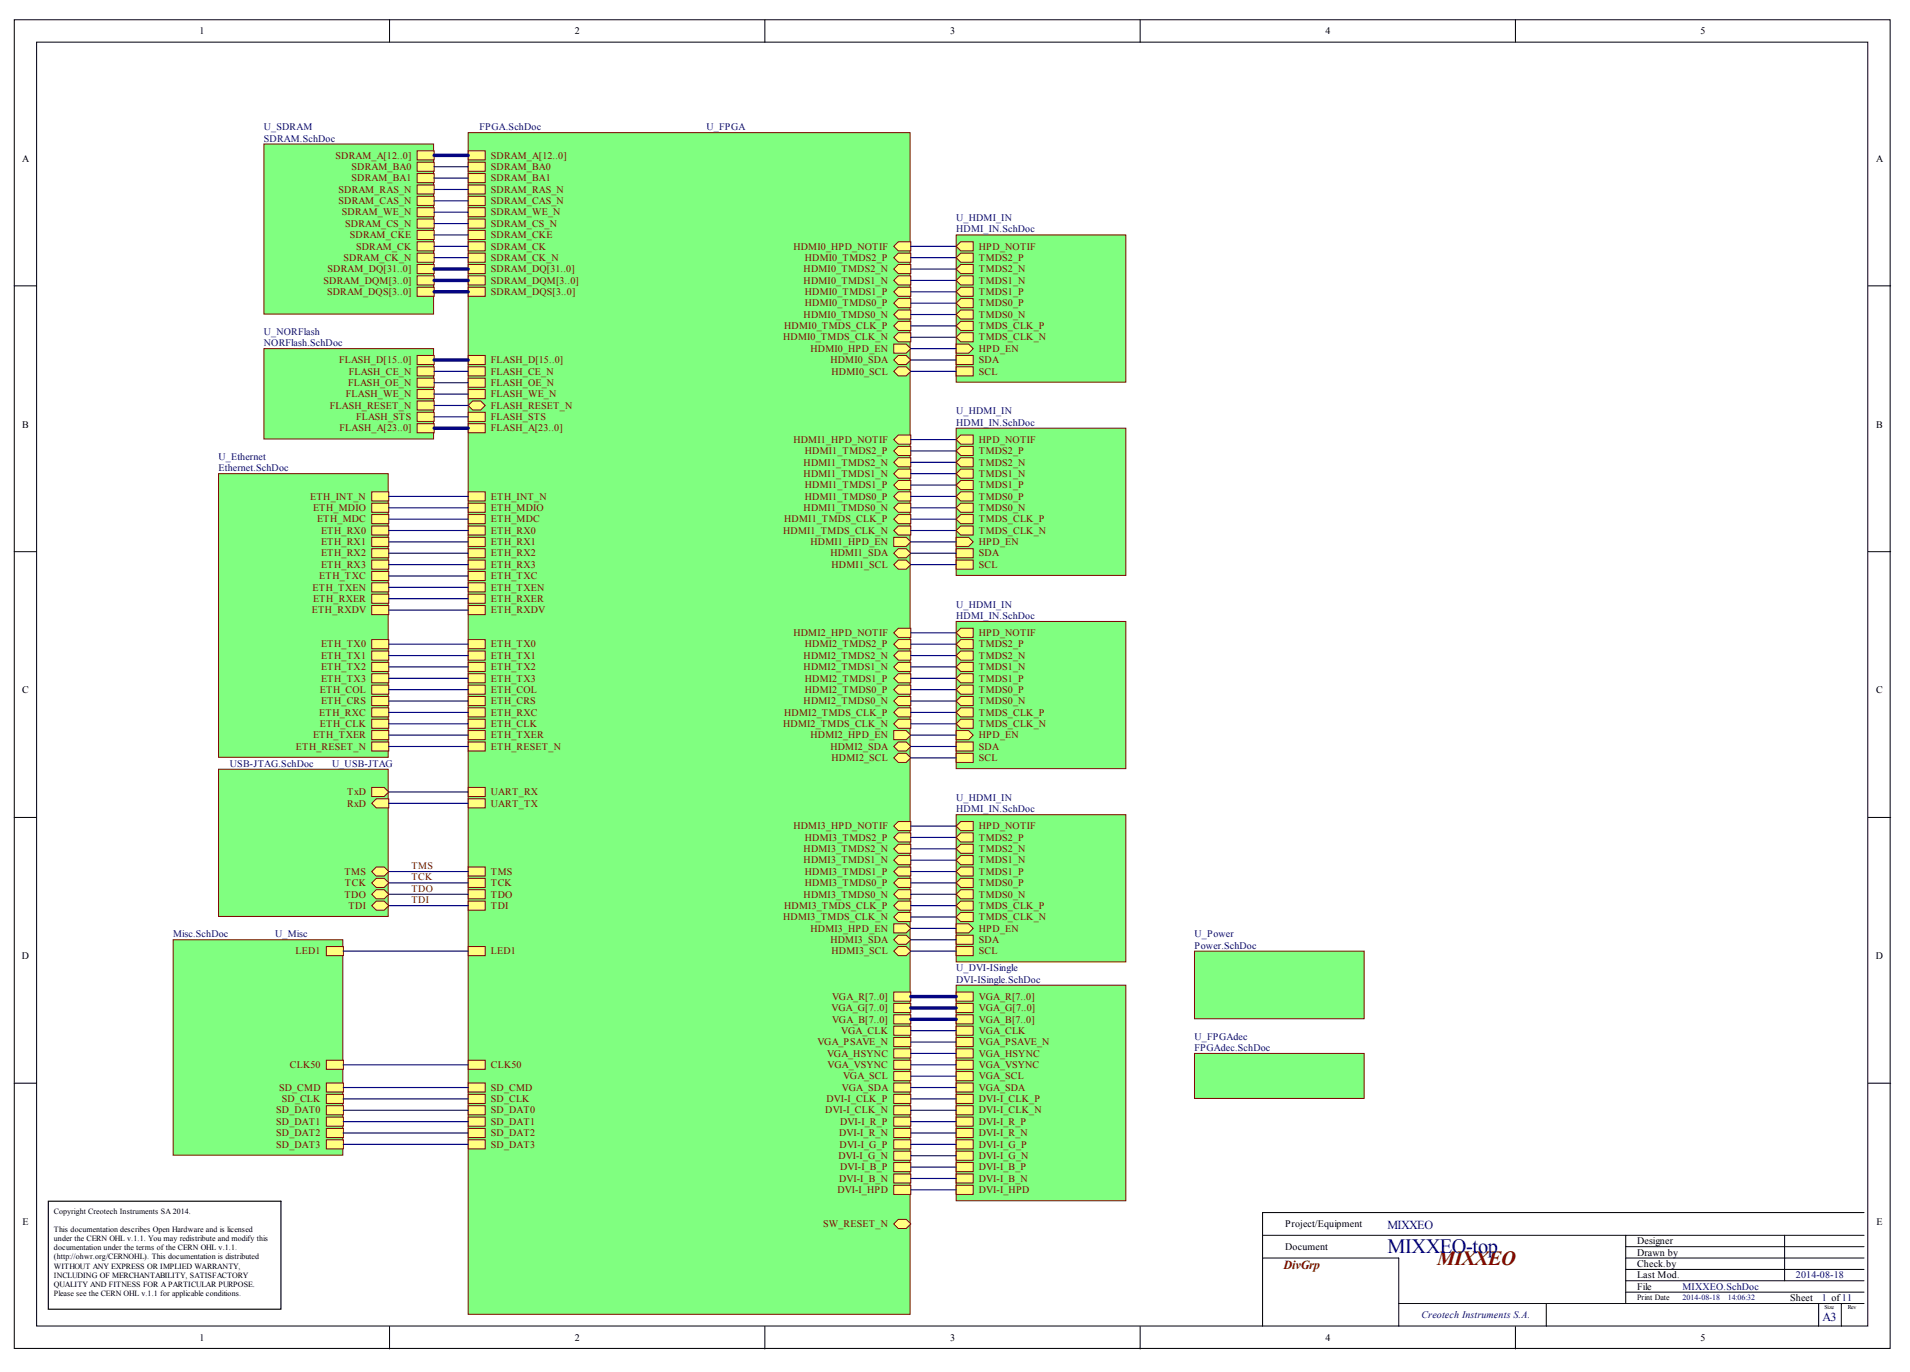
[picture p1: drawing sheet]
<svg xmlns="http://www.w3.org/2000/svg" width="283mm" height="203mm" viewBox="0 0 283 203" stroke-linecap="round" stroke-linejoin="round" font-family="sans-serif">
<defs><g id="words">
<text font-size="3" fill="#000080" x="205.5" y="185.6">MIXXEO-top</text>
<text font-size="3" fill="#800000" x="212.9" y="187.4">MIXXEO</text>
<g font-size="1.8" fill="#000080">
<text x="205.5" y="182">MIXXEO</text>
<text x="270" y="195.6">A3</text>
</g>
<text font-size="1.8" fill="#800000" x="190.1" y="187.9">DivGrp</text>
<g font-size="1.5">
<text x="29.5" y="5.1">1</text>
<text x="85.1" y="5.1">2</text>
<text x="140.7" y="5.1">3</text>
<text x="196.3" y="5.1">4</text>
<text x="251.9" y="5.1">5</text>
<text x="3.3" y="24">A</text>
<text x="277.9" y="24">A</text>
<text x="3.3" y="63.3">B</text>
<text x="277.9" y="63.3">B</text>
<text x="3.3" y="102.7">C</text>
<text x="277.9" y="102.7">C</text>
<text x="3.2" y="142.1">D</text>
<text x="277.9" y="142.1">D</text>
<text x="3.3" y="181.4">E</text>
<text x="190.4" y="181.8">Project/Equipment</text>
<text x="190.4" y="185.1">Document</text>
<text x="242.5" y="184.3">Designer</text>
<text x="242.5" y="186">Drawn by</text>
<text x="278" y="181.4">E</text>
<text x="242.5" y="191">File</text>
<text x="242.5" y="187.6">Check.by</text>
<text x="242.5" y="189.3">Last Mod.</text>
<text x="265.2" y="192.7">Sheet</text>
<text x="29.5" y="198.6">1</text>
<text x="85.1" y="198.6">2</text>
<text x="140.7" y="198.6">3</text>
<text x="196.3" y="198.6">4</text>
<text x="251.9" y="198.6">5</text>
</g>
<g font-size="1.5" fill="#000080">
<text x="39.1" y="19.3">U_SDRAM</text>
<text x="39.1" y="21">SDRAM.SchDoc</text>
<text x="71" y="19.3">FPGA.SchDoc</text>
<text x="104.7" y="19.3">U_FPGA</text>
<text x="141.6" y="32.8">U_HDMI_IN</text>
<text x="141.6" y="34.4">HDMI_IN.SchDoc</text>
<text x="39.1" y="49.6">U_NORFlash</text>
<text x="39.1" y="51.3">NORFlash.SchDoc</text>
<text x="141.6" y="61.4">U_HDMI_IN</text>
<text x="141.6" y="63.1">HDMI_IN.SchDoc</text>
<text x="32.4" y="68.1">U_Ethernet</text>
<text x="32.4" y="69.8">Ethernet.SchDoc</text>
<text x="141.6" y="90">U_HDMI_IN</text>
<text x="141.6" y="91.7">HDMI_IN.SchDoc</text>
<text x="34.1" y="113.6">USB-JTAG.SchDoc</text>
<text x="49.2" y="113.6">U_USB-JTAG</text>
<text x="141.6" y="118.6">U_HDMI_IN</text>
<text x="141.6" y="120.3">HDMI_IN.SchDoc</text>
<text x="25.6" y="138.8">Misc.SchDoc</text>
<text x="40.8" y="138.8">U_Misc</text>
<text x="141.6" y="143.9">U_DVI-ISingle</text>
<text x="176.9" y="138.8">U_Power</text>
<text x="176.9" y="140.5">Power.SchDoc</text>
<text x="141.6" y="145.6">DVI-ISingle.SchDoc</text>
<text x="176.9" y="154">U_FPGAdec</text>
<text x="176.9" y="155.7">FPGAdec.SchDoc</text>
<text x="249.2" y="191">MIXXEO.SchDoc</text>
<text x="266" y="189.3">2014-08-18</text>
<text x="210.6" y="195.2">Creotech Instruments S.A.</text>
<text x="269.8" y="192.7">1 of11</text>
</g>
<g font-size="1.5" fill="#800000">
<text x="49.7" y="23.5">SDRAM_A[12..0]</text>
<text x="72.7" y="23.5">SDRAM_A[12..0]</text>
<text x="50.1" y="28.5">SDRAM_RAS_N</text>
<text x="52.1" y="25.2">SDRAM_BA0</text>
<text x="52.1" y="26.9">SDRAM_BA1</text>
<text x="72.7" y="25.2">SDRAM_BA0</text>
<text x="72.7" y="26.9">SDRAM_BA1</text>
<text x="72.7" y="28.5">SDRAM_RAS_N</text>
<text x="50.1" y="30.2">SDRAM_CAS_N</text>
<text x="50.6" y="31.9">SDRAM_WE_N</text>
<text x="51.1" y="33.6">SDRAM_CS_N</text>
<text x="51.8" y="35.3">SDRAM_CKE</text>
<text x="72.7" y="30.2">SDRAM_CAS_N</text>
<text x="72.7" y="31.9">SDRAM_WE_N</text>
<text x="72.7" y="33.6">SDRAM_CS_N</text>
<text x="72.7" y="35.3">SDRAM_CKE</text>
<text x="48.5" y="40.3">SDRAM_DQ[31..0]</text>
<text x="50.9" y="38.6">SDRAM_CK_N</text>
<text x="52.7" y="37">SDRAM_CK</text>
<text x="72.7" y="37">SDRAM_CK</text>
<text x="72.7" y="38.6">SDRAM_CK_N</text>
<text x="72.7" y="40.3">SDRAM_DQ[31..0]</text>
<text x="117.5" y="37">HDMI0_HPD_NOTIF</text>
<text x="119" y="40.3">HDMI0_TMDS2_N</text>
<text x="119.2" y="38.6">HDMI0_TMDS2_P</text>
<text x="145" y="37">HPD_NOTIF</text>
<text x="145" y="38.6">TMDS2_P</text>
<text x="145" y="40.3">TMDS2_N</text>
<text x="47.9" y="42">SDRAM_DQM[3..0]</text>
<text x="48.4" y="43.7">SDRAM_DQS[3..0]</text>
<text x="72.7" y="43.7">SDRAM_DQS[3..0]</text>
<text x="72.7" y="42">SDRAM_DQM[3..0]</text>
<text x="119" y="42">HDMI0_TMDS1_N</text>
<text x="119" y="47.1">HDMI0_TMDS0_N</text>
<text x="119.2" y="43.7">HDMI0_TMDS1_P</text>
<text x="119.2" y="45.4">HDMI0_TMDS0_P</text>
<text x="145" y="42">TMDS1_N</text>
<text x="145" y="43.7">TMDS1_P</text>
<text x="145" y="45.4">TMDS0_P</text>
<text x="145" y="47.1">TMDS0_N</text>
<text x="50.2" y="53.8">FLASH_D[15..0]</text>
<text x="72.7" y="53.8">FLASH_D[15..0]</text>
<text x="116" y="50.4">HDMI0_TMDS_CLK_N</text>
<text x="116.2" y="48.7">HDMI0_TMDS_CLK_P</text>
<text x="120.1" y="52.1">HDMI0_HPD_EN</text>
<text x="123" y="53.8">HDMI0_SDA</text>
<text x="145" y="53.8">SDA</text>
<text x="145" y="48.7">TMDS_CLK_P</text>
<text x="145" y="50.4">TMDS_CLK_N</text>
<text x="145" y="52.1">HPD_EN</text>
<text x="51.2" y="58.8">FLASH_WE_N</text>
<text x="51.6" y="57.2">FLASH_OE_N</text>
<text x="51.7" y="55.5">FLASH_CE_N</text>
<text x="72.7" y="55.5">FLASH_CE_N</text>
<text x="72.7" y="57.2">FLASH_OE_N</text>
<text x="72.7" y="58.8">FLASH_WE_N</text>
<text x="123.2" y="55.5">HDMI0_SCL</text>
<text x="145" y="55.5">SCL</text>
<text x="48.9" y="60.5">FLASH_RESET_N</text>
<text x="50.3" y="63.9">FLASH_A[23..0]</text>
<text x="52.7" y="62.2">FLASH_STS</text>
<text x="72.7" y="60.5">FLASH_RESET_N</text>
<text x="72.7" y="63.9">FLASH_A[23..0]</text>
<text x="72.7" y="62.2">FLASH_STS</text>
<text x="117.5" y="65.6">HDMI1_HPD_NOTIF</text>
<text x="145" y="65.6">HPD_NOTIF</text>
<text x="119" y="68.9">HDMI1_TMDS2_N</text>
<text x="119" y="70.6">HDMI1_TMDS1_N</text>
<text x="119.2" y="67.3">HDMI1_TMDS2_P</text>
<text x="145" y="67.3">TMDS2_P</text>
<text x="145" y="68.9">TMDS2_N</text>
<text x="145" y="70.6">TMDS1_N</text>
<text x="45.9" y="74">ETH_INT_N</text>
<text x="46.4" y="75.7">ETH_MDIO</text>
<text x="47" y="77.4">ETH_MDC</text>
<text x="72.7" y="74">ETH_INT_N</text>
<text x="72.7" y="75.7">ETH_MDIO</text>
<text x="72.7" y="77.4">ETH_MDC</text>
<text x="116.2" y="77.4">HDMI1_TMDS_CLK_P</text>
<text x="119" y="75.7">HDMI1_TMDS0_N</text>
<text x="119.2" y="72.3">HDMI1_TMDS1_P</text>
<text x="119.2" y="74">HDMI1_TMDS0_P</text>
<text x="145" y="72.3">TMDS1_P</text>
<text x="145" y="74">TMDS0_P</text>
<text x="145" y="75.7">TMDS0_N</text>
<text x="145" y="77.4">TMDS_CLK_P</text>
<text x="47.6" y="80.7">ETH_RX1</text>
<text x="47.6" y="79">ETH_RX0</text>
<text x="47.6" y="82.4">ETH_RX2</text>
<text x="72.7" y="80.7">ETH_RX1</text>
<text x="72.7" y="79">ETH_RX0</text>
<text x="72.7" y="82.4">ETH_RX2</text>
<text x="116" y="79">HDMI1_TMDS_CLK_N</text>
<text x="120.1" y="80.7">HDMI1_HPD_EN</text>
<text x="123" y="82.4">HDMI1_SDA</text>
<text x="145" y="82.4">SDA</text>
<text x="145" y="79">TMDS_CLK_N</text>
<text x="145" y="80.7">HPD_EN</text>
<text x="46.3" y="87.5">ETH_TXEN</text>
<text x="46.4" y="89.2">ETH_RXER</text>
<text x="47.3" y="85.8">ETH_TXC</text>
<text x="47.6" y="84.1">ETH_RX3</text>
<text x="72.7" y="85.8">ETH_TXC</text>
<text x="72.7" y="87.5">ETH_TXEN</text>
<text x="72.7" y="89.2">ETH_RXER</text>
<text x="72.7" y="84.1">ETH_RX3</text>
<text x="123.2" y="84.1">HDMI1_SCL</text>
<text x="145" y="84.1">SCL</text>
<text x="46.2" y="90.8">ETH_RXDV</text>
<text x="47.6" y="95.9">ETH_TX0</text>
<text x="72.7" y="95.9">ETH_TX0</text>
<text x="72.7" y="90.8">ETH_RXDV</text>
<text x="117.5" y="94.2">HDMI2_HPD_NOTIF</text>
<text x="119.2" y="95.9">HDMI2_TMDS2_P</text>
<text x="145" y="95.9">TMDS2_P</text>
<text x="145" y="94.2">HPD_NOTIF</text>
<text x="47.6" y="97.6">ETH_TX1</text>
<text x="47.6" y="99.3">ETH_TX2</text>
<text x="47.6" y="100.9">ETH_TX3</text>
<text x="72.7" y="97.6">ETH_TX1</text>
<text x="72.7" y="99.3">ETH_TX2</text>
<text x="72.7" y="100.9">ETH_TX3</text>
<text x="119" y="97.6">HDMI2_TMDS2_N</text>
<text x="119" y="99.3">HDMI2_TMDS1_N</text>
<text x="119.2" y="100.9">HDMI2_TMDS1_P</text>
<text x="145" y="97.6">TMDS2_N</text>
<text x="145" y="99.3">TMDS1_N</text>
<text x="145" y="100.9">TMDS1_P</text>
<text x="47.3" y="106">ETH_RXC</text>
<text x="47.4" y="102.6">ETH_COL</text>
<text x="47.4" y="107.7">ETH_CLK</text>
<text x="47.6" y="104.3">ETH_CRS</text>
<text x="72.7" y="102.6">ETH_COL</text>
<text x="72.7" y="104.3">ETH_CRS</text>
<text x="72.7" y="106">ETH_RXC</text>
<text x="72.7" y="107.7">ETH_CLK</text>
<text x="116" y="107.7">HDMI2_TMDS_CLK_N</text>
<text x="116.2" y="106">HDMI2_TMDS_CLK_P</text>
<text x="119" y="104.3">HDMI2_TMDS0_N</text>
<text x="119.2" y="102.6">HDMI2_TMDS0_P</text>
<text x="145" y="102.6">TMDS0_P</text>
<text x="145" y="104.3">TMDS0_N</text>
<text x="145" y="106">TMDS_CLK_P</text>
<text x="145" y="107.7">TMDS_CLK_N</text>
<text x="43.8" y="111">ETH_RESET_N</text>
<text x="46.4" y="109.4">ETH_TXER</text>
<text x="72.7" y="109.4">ETH_TXER</text>
<text x="72.7" y="111">ETH_RESET_N</text>
<text x="120.1" y="109.4">HDMI2_HPD_EN</text>
<text x="123" y="111">HDMI2_SDA</text>
<text x="123.2" y="112.7">HDMI2_SCL</text>
<text x="145" y="112.7">SCL</text>
<text x="145" y="111">SDA</text>
<text x="145" y="109.4">HPD_EN</text>
<text x="51.4" y="117.8">TxD</text>
<text x="51.4" y="119.5">RxD</text>
<text x="72.7" y="119.5">UART_TX</text>
<text x="72.7" y="117.8">UART_RX</text>
<text x="117.5" y="122.8">HDMI3_HPD_NOTIF</text>
<text x="119.2" y="124.5">HDMI3_TMDS2_P</text>
<text x="145" y="124.5">TMDS2_P</text>
<text x="145" y="122.8">HPD_NOTIF</text>
<text x="51" y="129.6">TMS</text>
<text x="51.1" y="131.2">TCK</text>
<text x="60.9" y="128.7">TMS</text>
<text x="60.9" y="130.4">TCK</text>
<text x="72.7" y="129.6">TMS</text>
<text x="72.7" y="131.2">TCK</text>
<text x="119" y="126.2">HDMI3_TMDS2_N</text>
<text x="119" y="127.9">HDMI3_TMDS1_N</text>
<text x="119.2" y="129.6">HDMI3_TMDS1_P</text>
<text x="119.2" y="131.2">HDMI3_TMDS0_P</text>
<text x="145" y="126.2">TMDS2_N</text>
<text x="145" y="127.9">TMDS1_N</text>
<text x="145" y="129.6">TMDS1_P</text>
<text x="145" y="131.2">TMDS0_P</text>
<text x="51" y="132.9">TDO</text>
<text x="51.6" y="134.6">TDI</text>
<text x="60.9" y="132.1">TDO</text>
<text x="60.9" y="133.8">TDI</text>
<text x="72.7" y="132.9">TDO</text>
<text x="72.7" y="134.6">TDI</text>
<text x="116" y="136.3">HDMI3_TMDS_CLK_N</text>
<text x="116.2" y="134.6">HDMI3_TMDS_CLK_P</text>
<text x="119" y="132.9">HDMI3_TMDS0_N</text>
<text x="120.1" y="138">HDMI3_HPD_EN</text>
<text x="145" y="132.9">TMDS0_N</text>
<text x="145" y="134.6">TMDS_CLK_P</text>
<text x="145" y="136.3">TMDS_CLK_N</text>
<text x="145" y="138">HPD_EN</text>
<text x="43.8" y="141.3">LED1</text>
<text x="72.7" y="141.3">LED1</text>
<text x="123" y="139.7">HDMI3_SDA</text>
<text x="123.2" y="141.3">HDMI3_SCL</text>
<text x="145" y="141.3">SCL</text>
<text x="145" y="139.7">SDA</text>
<text x="123.2" y="149.8">VGA_G[7..0]</text>
<text x="123.3" y="148.1">VGA_R[7..0]</text>
<text x="145" y="148.1">VGA_R[7..0]</text>
<text x="145" y="149.8">VGA_G[7..0]</text>
<text x="121.1" y="154.8">VGA_PSAVE_N</text>
<text x="123.3" y="151.4">VGA_B[7..0]</text>
<text x="124.6" y="153.1">VGA_CLK</text>
<text x="145" y="151.4">VGA_B[7..0]</text>
<text x="145" y="153.1">VGA_CLK</text>
<text x="145" y="154.8">VGA_PSAVE_N</text>
<text x="41.3" y="161.5">SD_CMD</text>
<text x="42.9" y="158.2">CLK50</text>
<text x="72.7" y="158.2">CLK50</text>
<text x="72.7" y="161.5">SD_CMD</text>
<text x="122.5" y="156.5">VGA_HSYNC</text>
<text x="122.6" y="158.2">VGA_VSYNC</text>
<text x="124.7" y="161.5">VGA_SDA</text>
<text x="124.9" y="159.9">VGA_SCL</text>
<text x="145" y="156.5">VGA_HSYNC</text>
<text x="145" y="158.2">VGA_VSYNC</text>
<text x="145" y="159.9">VGA_SCL</text>
<text x="145" y="161.5">VGA_SDA</text>
<text x="40.9" y="164.9">SD_DAT0</text>
<text x="40.9" y="166.6">SD_DAT1</text>
<text x="41.8" y="163.2">SD_CLK</text>
<text x="72.7" y="163.2">SD_CLK</text>
<text x="72.7" y="164.9">SD_DAT0</text>
<text x="72.7" y="166.6">SD_DAT1</text>
<text x="122.3" y="164.9">DVI-I_CLK_N</text>
<text x="122.4" y="163.2">DVI-I_CLK_P</text>
<text x="124.5" y="166.6">DVI-I_R_P</text>
<text x="145" y="163.2">DVI-I_CLK_P</text>
<text x="145" y="164.9">DVI-I_CLK_N</text>
<text x="145" y="166.6">DVI-I_R_P</text>
<text x="40.9" y="168.3">SD_DAT2</text>
<text x="40.9" y="170">SD_DAT3</text>
<text x="72.7" y="168.3">SD_DAT2</text>
<text x="72.7" y="170">SD_DAT3</text>
<text x="124.2" y="171.6">DVI-I_G_N</text>
<text x="124.3" y="168.3">DVI-I_R_N</text>
<text x="124.4" y="170">DVI-I_G_P</text>
<text x="124.5" y="173.3">DVI-I_B_P</text>
<text x="145" y="171.6">DVI-I_G_N</text>
<text x="145" y="170">DVI-I_G_P</text>
<text x="145" y="168.3">DVI-I_R_N</text>
<text x="145" y="173.3">DVI-I_B_P</text>
<text x="124" y="176.7">DVI-I_HPD</text>
<text x="124.3" y="175">DVI-I_B_N</text>
<text x="145" y="175">DVI-I_B_N</text>
<text x="145" y="176.7">DVI-I_HPD</text>
<text x="121.9" y="181.8">SW_RESET_N</text>
</g>
<g font-size="1.2">
<text x="8" y="179.8">Copyright Creotech Instruments SA 2014.</text>
<text x="8" y="182.5">This documentation describes Open Hardware and is licensed</text>
<text x="8" y="183.8">under the CERN OHL v.1.1. You may redistribute and modify this</text>
<text x="8" y="185.2">documentation under the terms of the CERN OHL v.1.1.</text>
<text x="8" y="186.5">(http://ohwr.org/CERNOHL). This documentation is distributed</text>
<text x="8" y="187.9">WITHOUT ANY EXPRESS OR IMPLIED WARRANTY,</text>
<text x="8" y="189.2">INCLUDING OF MERCHANTABILITY, SATISFACTORY</text>
<text x="8" y="190.6">QUALITY AND FITNESS FOR A PARTICULAR PURPOSE.</text>
<text x="8" y="191.9">Please see the CERN OHL v.1.1 for applicable conditions.</text>
<text x="242.5" y="192.6">Print Date</text>
</g>
<g font-size="1.2" fill="#000080">
<text x="249.2" y="192.6">2014-08-18</text>
<text x="255.9" y="192.6">14:06:32</text>
</g>
<g font-size=".9">
<text x="270.3" y="193.8">Size</text>
<text x="273.7" y="193.8">Rev</text>
</g>
</g></defs>
<g fill="#fff" stroke="#000" stroke-width=".15">
<path d="M2.1 2.9h277.9v196.8h-277.9z"/>
<path d="M5.4 6.2h271.3v190.2h-271.3z"/>
</g>
<g fill="none" stroke="#000" stroke-width=".15">
<path d="M57.7 2.9v3.3M113.3 2.9v3.3M168.9 2.9v3.3M224.5 2.9v3.3M2.1 42.3h3.3M276.8 42.3h3.3M2.1 81.7h3.3M276.8 81.7h3.3M2.1 121.1h3.3M276.8 121.1h3.3M2.1 160.4h3.3M276.1 179.6h-89.1v16.8"/>
<path d="M276.8 160.4h3.3M57.7 196.5v3.3M113.3 196.5v3.3M168.9 196.5v3.3M187 186.3h20.2v10.1M187 183h89.1M207.2 193.1h68.9M224.5 196.5v3.3M229.1 193.1v3.3M240.8 183v10.1M240.8 184.6h35.3M240.8 186.3h35.3"/>
<path d="M240.8 188h35.3M240.8 189.7h35.3M240.8 191.4h35.3M264.4 183v6.7M269.4 193.1v3.3M272.8 193.1v3.3"/>
</g>
<path d="M7.2 177.9h34.4v16h-34.4z" fill="none" stroke="#000" stroke-width=".17"/>
<path d="M32.4 70.2h25.1v42h-25.1z" fill="#80ff80" stroke="#800000" stroke-width=".15"/>
<g fill="#ffff80" stroke="#800000" stroke-width=".15">
<path d="M55.1 109.9h2.5v1.3h-2.5z" fill-rule="evenodd"/>
<path d="M55.1 72.8h2.5v1.4h-2.5z" fill-rule="evenodd"/>
<path d="M55.1 74.5h2.5v1.4h-2.5z" fill-rule="evenodd"/>
<path d="M55.1 76.2h2.5v1.4h-2.5z" fill-rule="evenodd"/>
<path d="M55.1 79.6h2.5v1.3h-2.5z" fill-rule="evenodd"/>
<path d="M55.1 77.9h2.5v1.3h-2.5z" fill-rule="evenodd"/>
<path d="M55.1 94.7h2.5v1.4h-2.5z" fill-rule="evenodd"/>
<path d="M55.1 96.4h2.5v1.4h-2.5z" fill-rule="evenodd"/>
<path d="M55.1 84.6h2.5v1.4h-2.5z" fill-rule="evenodd"/>
<path d="M55.1 86.3h2.5v1.4h-2.5z" fill-rule="evenodd"/>
<path d="M55.1 88h2.5v1.3h-2.5z" fill-rule="evenodd"/>
<path d="M55.1 89.7h2.5v1.3h-2.5z" fill-rule="evenodd"/>
<path d="M55.1 82.9h2.5v1.4h-2.5z" fill-rule="evenodd"/>
<path d="M55.1 81.3h2.5v1.3h-2.5z" fill-rule="evenodd"/>
<path d="M55.1 98.1h2.5v1.3h-2.5z" fill-rule="evenodd"/>
<path d="M55.1 99.8h2.5v1.3h-2.5z" fill-rule="evenodd"/>
<path d="M55.1 108.2h2.5v1.4h-2.5z" fill-rule="evenodd"/>
<path d="M55.1 101.5h2.5v1.3h-2.5z" fill-rule="evenodd"/>
<path d="M55.1 103.2h2.5v1.3h-2.5z" fill-rule="evenodd"/>
<path d="M55.1 104.8h2.5v1.4h-2.5z" fill-rule="evenodd"/>
<path d="M55.1 106.5h2.5v1.4h-2.5z" fill-rule="evenodd"/>
</g>
<path d="M69.4 19.6h65.4v175.1h-65.4z" fill="#80ff80" stroke="#800000" stroke-width=".15"/>
<g fill="#ffff80" stroke="#800000" stroke-width=".15">
<path d="M69.4 24h2.5v1.4h-2.5z" fill-rule="evenodd"/>
<path d="M69.4 25.7h2.5v1.4h-2.5z" fill-rule="evenodd"/>
<path d="M69.4 27.4h2.5v1.3h-2.5z" fill-rule="evenodd"/>
<path d="M69.4 29.1h2.5v1.3h-2.5z" fill-rule="evenodd"/>
<path d="M69.4 30.8h2.5v1.3h-2.5z" fill-rule="evenodd"/>
<path d="M69.4 32.4h2.5v1.4h-2.5z" fill-rule="evenodd"/>
<path d="M69.4 34.1h2.5v1.4h-2.5z" fill-rule="evenodd"/>
<path d="M69.4 35.8h2.5v1.4h-2.5z" fill-rule="evenodd"/>
<path d="M69.4 37.5h2.5v1.3h-2.5z" fill-rule="evenodd"/>
<path d="M69.4 39.2h2.5v1.3h-2.5z" fill-rule="evenodd"/>
<path d="M69.4 42.5h2.5v1.4h-2.5z" fill-rule="evenodd"/>
<path d="M69.4 22.3h2.5v1.4h-2.5z" fill-rule="evenodd"/>
<path d="M69.4 140.2h2.5v1.3h-2.5z" fill-rule="evenodd"/>
<path d="M69.4 118.3h2.5v1.4h-2.5z" fill-rule="evenodd"/>
<path d="M69.4 116.6h2.5v1.4h-2.5z" fill-rule="evenodd"/>
<path d="M70 59.4h1.2l.7 .7-.7 .6h-1.2l-.6-.6z" fill-rule="evenodd"/>
<path d="M69.4 108.2h2.5v1.4h-2.5z" fill-rule="evenodd"/>
<path d="M69.4 40.9h2.5v1.3h-2.5z" fill-rule="evenodd"/>
<path d="M69.4 52.6h2.5v1.4h-2.5z" fill-rule="evenodd"/>
<path d="M69.4 62.7h2.5v1.4h-2.5z" fill-rule="evenodd"/>
<path d="M69.4 54.3h2.5v1.4h-2.5z" fill-rule="evenodd"/>
<path d="M69.4 56h2.5v1.4h-2.5z" fill-rule="evenodd"/>
<path d="M69.4 57.7h2.5v1.3h-2.5z" fill-rule="evenodd"/>
<path d="M69.4 61.1h2.5v1.3h-2.5z" fill-rule="evenodd"/>
<path d="M69.4 109.9h2.5v1.3h-2.5z" fill-rule="evenodd"/>
<path d="M69.4 72.8h2.5v1.4h-2.5z" fill-rule="evenodd"/>
<path d="M69.4 74.5h2.5v1.4h-2.5z" fill-rule="evenodd"/>
<path d="M69.4 76.2h2.5v1.4h-2.5z" fill-rule="evenodd"/>
<path d="M69.4 79.6h2.5v1.3h-2.5z" fill-rule="evenodd"/>
<path d="M69.4 77.9h2.5v1.3h-2.5z" fill-rule="evenodd"/>
<path d="M69.4 94.7h2.5v1.4h-2.5z" fill-rule="evenodd"/>
<path d="M69.4 96.4h2.5v1.4h-2.5z" fill-rule="evenodd"/>
<path d="M69.4 84.6h2.5v1.4h-2.5z" fill-rule="evenodd"/>
<path d="M69.4 86.3h2.5v1.4h-2.5z" fill-rule="evenodd"/>
<path d="M69.4 88h2.5v1.3h-2.5z" fill-rule="evenodd"/>
<path d="M69.4 89.7h2.5v1.3h-2.5z" fill-rule="evenodd"/>
<path d="M69.4 82.9h2.5v1.4h-2.5z" fill-rule="evenodd"/>
<path d="M69.4 81.3h2.5v1.3h-2.5z" fill-rule="evenodd"/>
<path d="M69.4 98.1h2.5v1.3h-2.5z" fill-rule="evenodd"/>
<path d="M69.4 99.8h2.5v1.3h-2.5z" fill-rule="evenodd"/>
<path d="M69.4 101.5h2.5v1.3h-2.5z" fill-rule="evenodd"/>
<path d="M69.4 103.2h2.5v1.3h-2.5z" fill-rule="evenodd"/>
<path d="M69.4 104.8h2.5v1.4h-2.5z" fill-rule="evenodd"/>
<path d="M69.4 106.5h2.5v1.4h-2.5z" fill-rule="evenodd"/>
<path d="M69.4 157h2.5v1.4h-2.5z" fill-rule="evenodd"/>
<path d="M69.4 128.4h2.5v1.4h-2.5z" fill-rule="evenodd"/>
<path d="M69.4 130.1h2.5v1.3h-2.5z" fill-rule="evenodd"/>
<path d="M69.4 131.8h2.5v1.3h-2.5z" fill-rule="evenodd"/>
<path d="M69.4 133.5h2.5v1.3h-2.5z" fill-rule="evenodd"/>
<path d="M133.1 180.6h1.1l.7 .7-.7 .6h-1.1l-.7-.6z" fill-rule="evenodd"/>
<path d="M69.4 167.1h2.5v1.4h-2.5z" fill-rule="evenodd"/>
<path d="M69.4 168.8h2.5v1.4h-2.5z" fill-rule="evenodd"/>
<path d="M69.4 160.4h2.5v1.3h-2.5z" fill-rule="evenodd"/>
<path d="M69.4 162.1h2.5v1.3h-2.5z" fill-rule="evenodd"/>
<path d="M69.4 163.8h2.5v1.3h-2.5z" fill-rule="evenodd"/>
<path d="M69.4 165.4h2.5v1.4h-2.5z" fill-rule="evenodd"/>
<path d="M132.4 168.8h2.5v1.4h-2.5z" fill-rule="evenodd"/>
<path d="M132.4 170.5h2.5v1.3h-2.5z" fill-rule="evenodd"/>
<path d="M132.4 165.4h2.5v1.4h-2.5z" fill-rule="evenodd"/>
<path d="M132.4 167.1h2.5v1.4h-2.5z" fill-rule="evenodd"/>
<path d="M132.4 162.1h2.5v1.3h-2.5z" fill-rule="evenodd"/>
<path d="M132.4 163.8h2.5v1.3h-2.5z" fill-rule="evenodd"/>
<path d="M132.4 172.2h2.5v1.3h-2.5z" fill-rule="evenodd"/>
<path d="M132.4 173.9h2.5v1.3h-2.5z" fill-rule="evenodd"/>
<path d="M132.4 146.9h2.5v1.4h-2.5z" fill-rule="evenodd"/>
<path d="M132.4 148.6h2.5v1.4h-2.5z" fill-rule="evenodd"/>
<path d="M132.4 150.3h2.5v1.3h-2.5z" fill-rule="evenodd"/>
<path d="M132.4 152h2.5v1.3h-2.5z" fill-rule="evenodd"/>
<path d="M132.4 153.7h2.5v1.3h-2.5z" fill-rule="evenodd"/>
<path d="M132.4 155.3h2.5v1.4h-2.5z" fill-rule="evenodd"/>
<path d="M132.4 157h2.5v1.4h-2.5z" fill-rule="evenodd"/>
<path d="M132.4 158.7h2.5v1.4h-2.5z" fill-rule="evenodd"/>
<path d="M132.4 160.4h2.5v1.3h-2.5z" fill-rule="evenodd"/>
<path d="M132.4 175.5h2.5v1.4h-2.5z" fill-rule="evenodd"/>
<path d="M133.1 121.7h1.8v1.3h-1.8l-.7-.7z" fill-rule="evenodd"/>
<path d="M133.1 123.4h1.8v1.3h-1.8l-.7-.7z" fill-rule="evenodd"/>
<path d="M133.1 125h1.8v1.4h-1.8l-.7-.7z" fill-rule="evenodd"/>
<path d="M133.1 126.7h1.8v1.4h-1.8l-.7-.7z" fill-rule="evenodd"/>
<path d="M133.1 128.4h1.8v1.4h-1.8l-.7-.7z" fill-rule="evenodd"/>
<path d="M133.1 130.1h1.8v1.3h-1.8l-.7-.6z" fill-rule="evenodd"/>
<path d="M133.1 131.8h1.8v1.3h-1.8l-.7-.7z" fill-rule="evenodd"/>
<path d="M133.1 133.5h1.8v1.3h-1.8l-.7-.7z" fill-rule="evenodd"/>
<path d="M133.1 135.1h1.8v1.4h-1.8l-.7-.7z" fill-rule="evenodd"/>
<path d="M132.4 136.8h1.8l.7 .7-.7 .7h-1.8z" fill-rule="evenodd"/>
<path d="M133.1 93.1h1.8v1.3h-1.8l-.7-.7z" fill-rule="evenodd"/>
<path d="M133.1 94.7h1.8v1.4h-1.8l-.7-.7z" fill-rule="evenodd"/>
<path d="M133.1 96.4h1.8v1.4h-1.8l-.7-.7z" fill-rule="evenodd"/>
<path d="M133.1 98.1h1.8v1.3h-1.8l-.7-.6z" fill-rule="evenodd"/>
<path d="M133.1 99.8h1.8v1.3h-1.8l-.7-.6z" fill-rule="evenodd"/>
<path d="M133.1 101.5h1.8v1.3h-1.8l-.7-.7z" fill-rule="evenodd"/>
<path d="M133.1 103.2h1.8v1.3h-1.8l-.7-.7z" fill-rule="evenodd"/>
<path d="M133.1 104.8h1.8v1.4h-1.8l-.7-.7z" fill-rule="evenodd"/>
<path d="M133.1 106.5h1.8v1.4h-1.8l-.7-.7z" fill-rule="evenodd"/>
<path d="M132.4 108.2h1.8l.7 .7-.7 .7h-1.8z" fill-rule="evenodd"/>
<path d="M133.1 64.4h1.8v1.4h-1.8l-.7-.7z" fill-rule="evenodd"/>
<path d="M133.1 66.1h1.8v1.4h-1.8l-.7-.7z" fill-rule="evenodd"/>
<path d="M133.1 67.8h1.8v1.3h-1.8l-.7-.6z" fill-rule="evenodd"/>
<path d="M133.1 69.5h1.8v1.3h-1.8l-.7-.6z" fill-rule="evenodd"/>
<path d="M133.1 71.2h1.8v1.3h-1.8l-.7-.7z" fill-rule="evenodd"/>
<path d="M133.1 72.8h1.8v1.4h-1.8l-.7-.7z" fill-rule="evenodd"/>
<path d="M133.1 74.5h1.8v1.4h-1.8l-.7-.7z" fill-rule="evenodd"/>
<path d="M133.1 76.2h1.8v1.4h-1.8l-.7-.7z" fill-rule="evenodd"/>
<path d="M133.1 77.9h1.8v1.3h-1.8l-.7-.6z" fill-rule="evenodd"/>
<path d="M132.4 79.6h1.8l.7 .7-.7 .6h-1.8z" fill-rule="evenodd"/>
<path d="M133.1 35.8h1.8v1.4h-1.8l-.7-.7z" fill-rule="evenodd"/>
<path d="M133.1 37.5h1.8v1.3h-1.8l-.7-.6z" fill-rule="evenodd"/>
<path d="M133.1 39.2h1.8v1.3h-1.8l-.7-.7z" fill-rule="evenodd"/>
<path d="M133.1 40.9h1.8v1.3h-1.8l-.7-.7z" fill-rule="evenodd"/>
<path d="M133.1 42.5h1.8v1.4h-1.8l-.7-.7z" fill-rule="evenodd"/>
<path d="M133.1 44.2h1.8v1.4h-1.8l-.7-.7z" fill-rule="evenodd"/>
<path d="M133.1 45.9h1.8v1.4h-1.8l-.7-.7z" fill-rule="evenodd"/>
<path d="M133.1 47.6h1.8v1.3h-1.8l-.7-.6z" fill-rule="evenodd"/>
<path d="M133.1 49.3h1.8v1.3h-1.8l-.7-.6z" fill-rule="evenodd"/>
<path d="M132.4 51h1.8l.7 .6-.7 .7h-1.8z" fill-rule="evenodd"/>
<path d="M133.1 52.6h1.1l.7 .7-.7 .7h-1.1l-.7-.7z" fill-rule="evenodd"/>
<path d="M133.1 54.3h1.1l.7 .7-.7 .7h-1.1l-.7-.7z" fill-rule="evenodd"/>
<path d="M133.1 81.3h1.1l.7 .6-.7 .7h-1.1l-.7-.7z" fill-rule="evenodd"/>
<path d="M133.1 82.9h1.1l.7 .7-.7 .7h-1.1l-.7-.7z" fill-rule="evenodd"/>
<path d="M133.1 138.5h1.1l.7 .7-.7 .7h-1.1l-.7-.7z" fill-rule="evenodd"/>
<path d="M133.1 140.2h1.1l.7 .7-.7 .6h-1.1l-.7-.6z" fill-rule="evenodd"/>
<path d="M133.1 109.9h1.1l.7 .7-.7 .6h-1.1l-.7-.6z" fill-rule="evenodd"/>
<path d="M133.1 111.6h1.1l.7 .6-.7 .7h-1.1l-.7-.7z" fill-rule="evenodd"/>
</g>
<g fill="#80ff80" stroke="#800000" stroke-width=".15">
<path d="M176.9 156h25.2v6.7h-25.2z"/>
<path d="M25.6 139.2h25.2v31.9h-25.2z"/>
</g>
<g fill="#ffff80" stroke="#800000" stroke-width=".15">
<path d="M48.3 140.2h2.6v1.3h-2.6z" fill-rule="evenodd"/>
<path d="M48.3 157h2.6v1.4h-2.6z" fill-rule="evenodd"/>
<path d="M48.3 167.1h2.6v1.4h-2.6z" fill-rule="evenodd"/>
<path d="M48.3 168.8h2.6v1.4h-2.6z" fill-rule="evenodd"/>
<path d="M48.3 160.4h2.6v1.3h-2.6z" fill-rule="evenodd"/>
<path d="M48.3 162.1h2.6v1.3h-2.6z" fill-rule="evenodd"/>
<path d="M48.3 163.8h2.6v1.3h-2.6z" fill-rule="evenodd"/>
<path d="M48.3 165.4h2.6v1.4h-2.6z" fill-rule="evenodd"/>
</g>
<path d="M39.1 51.6h25.1v13.4h-25.1z" fill="#80ff80" stroke="#800000" stroke-width=".15"/>
<g fill="#ffff80" stroke="#800000" stroke-width=".15">
<path d="M61.8 52.6h2.5v1.4h-2.5z" fill-rule="evenodd"/>
<path d="M61.8 54.3h2.5v1.4h-2.5z" fill-rule="evenodd"/>
<path d="M61.8 56h2.5v1.4h-2.5z" fill-rule="evenodd"/>
<path d="M61.8 57.7h2.5v1.3h-2.5z" fill-rule="evenodd"/>
<path d="M61.8 59.4h2.5v1.3h-2.5z" fill-rule="evenodd"/>
<path d="M61.8 61.1h2.5v1.3h-2.5z" fill-rule="evenodd"/>
<path d="M61.8 62.7h2.5v1.4h-2.5z" fill-rule="evenodd"/>
</g>
<g fill="#80ff80" stroke="#800000" stroke-width=".15">
<path d="M176.9 140.9h25.2v10h-25.2z"/>
<path d="M39.1 21.3h25.1v25.2h-25.1z"/>
</g>
<g fill="#ffff80" stroke="#800000" stroke-width=".15">
<path d="M61.8 22.3h2.5v1.4h-2.5z" fill-rule="evenodd"/>
<path d="M61.8 24h2.5v1.4h-2.5z" fill-rule="evenodd"/>
<path d="M61.8 25.7h2.5v1.4h-2.5z" fill-rule="evenodd"/>
<path d="M61.8 27.4h2.5v1.3h-2.5z" fill-rule="evenodd"/>
<path d="M61.8 29.1h2.5v1.3h-2.5z" fill-rule="evenodd"/>
<path d="M61.8 30.8h2.5v1.3h-2.5z" fill-rule="evenodd"/>
<path d="M61.8 32.4h2.5v1.4h-2.5z" fill-rule="evenodd"/>
<path d="M61.8 34.1h2.5v1.4h-2.5z" fill-rule="evenodd"/>
<path d="M61.8 35.8h2.5v1.4h-2.5z" fill-rule="evenodd"/>
<path d="M61.8 37.5h2.5v1.3h-2.5z" fill-rule="evenodd"/>
<path d="M61.8 39.2h2.5v1.3h-2.5z" fill-rule="evenodd"/>
<path d="M61.8 40.9h2.5v1.3h-2.5z" fill-rule="evenodd"/>
<path d="M61.8 42.5h2.5v1.4h-2.5z" fill-rule="evenodd"/>
</g>
<g fill="none" stroke="#000080" stroke-width=".17">
<path d="M64.3 24.7h5.1M64.3 26.4h5.1M64.3 28.1h5.1M64.3 29.7h5.1M64.3 31.4h5.1M64.3 33.1h5.1M64.3 34.8h5.1M64.3 36.5h5.1M64.3 38.2h5.1M64.3 55h5.1M64.3 56.7h5.1M64.3 58.4h5.1"/>
<path d="M57.6 73.5h11.8M57.6 75.2h11.8M57.6 76.9h11.8M57.6 78.6h11.8M64.3 60.1h5.1M64.3 61.7h5.1M57.6 80.3h11.8M57.6 95.4h11.8M57.6 97.1h11.8M57.6 85.3h11.8M57.6 87h11.8M57.6 88.7h11.8"/>
<path d="M57.6 90.4h11.8M57.6 83.6h11.8M57.6 81.9h11.8M57.6 98.8h11.8M57.6 108.9h11.8M57.6 110.6h11.8M57.6 100.5h11.8M57.6 102.1h11.8M57.6 103.8h11.8M57.6 105.5h11.8M57.6 107.2h11.8M57.6 129.1h11.8"/>
<path d="M57.6 130.8h11.8M57.6 132.4h11.8M57.6 134.1h11.8M50.9 140.9h18.5M50.9 157.7h18.5M50.9 167.8h18.5M50.9 169.5h18.5M50.9 161.1h18.5M50.9 162.8h18.5M50.9 164.4h18.5M50.9 166.1h18.5"/>
</g>
<path d="M64.3 39.8h5.1M64.3 23h5.1M64.3 43.2h5.1M64.3 41.5h5.1M64.3 53.3h5.1M64.3 63.4h5.1" fill="none" stroke="#000080" stroke-width=".5"/>
<path d="M32.4 113.9h25.1v21.8h-25.1z" fill="#80ff80" stroke="#800000" stroke-width=".15"/>
<g fill="#ffff80" stroke="#800000" stroke-width=".15">
<path d="M55.1 116.6h1.8l.7 .7-.7 .7h-1.8z" fill-rule="evenodd"/>
<path d="M55.7 118.3h1.9v1.4h-1.9l-.6-.7z" fill-rule="evenodd"/>
<path d="M55.7 130.1h1.2l.7 .7-.7 .6h-1.2l-.6-.6z" fill-rule="evenodd"/>
<path d="M55.7 133.5h1.2l.7 .6-.7 .7h-1.2l-.6-.7z" fill-rule="evenodd"/>
<path d="M55.7 131.8h1.2l.7 .6-.7 .7h-1.2l-.6-.7z" fill-rule="evenodd"/>
<path d="M55.7 128.4h1.2l.7 .7-.7 .7h-1.2l-.6-.7z" fill-rule="evenodd"/>
</g>
<path d="M57.6 117.3h11.8M57.6 119h11.8" fill="none" stroke="#000080" stroke-width=".17"/>
<path d="M141.6 145.9h25.2v31.9h-25.2z" fill="#80ff80" stroke="#800000" stroke-width=".15"/>
<g fill="#ffff80" stroke="#800000" stroke-width=".15">
<path d="M141.6 146.9h2.6v1.4h-2.6z" fill-rule="evenodd"/>
<path d="M141.6 148.6h2.6v1.4h-2.6z" fill-rule="evenodd"/>
<path d="M141.6 150.3h2.6v1.3h-2.6z" fill-rule="evenodd"/>
<path d="M141.6 152h2.6v1.3h-2.6z" fill-rule="evenodd"/>
<path d="M141.6 153.7h2.6v1.3h-2.6z" fill-rule="evenodd"/>
<path d="M141.6 155.3h2.6v1.4h-2.6z" fill-rule="evenodd"/>
<path d="M141.6 157h2.6v1.4h-2.6z" fill-rule="evenodd"/>
<path d="M141.6 158.7h2.6v1.4h-2.6z" fill-rule="evenodd"/>
<path d="M141.6 160.4h2.6v1.3h-2.6z" fill-rule="evenodd"/>
<path d="M141.6 162.1h2.6v1.3h-2.6z" fill-rule="evenodd"/>
<path d="M141.6 163.8h2.6v1.3h-2.6z" fill-rule="evenodd"/>
<path d="M141.6 170.5h2.6v1.3h-2.6z" fill-rule="evenodd"/>
<path d="M141.6 168.8h2.6v1.4h-2.6z" fill-rule="evenodd"/>
<path d="M141.6 167.1h2.6v1.4h-2.6z" fill-rule="evenodd"/>
<path d="M141.6 165.4h2.6v1.4h-2.6z" fill-rule="evenodd"/>
<path d="M141.6 173.9h2.6v1.3h-2.6z" fill-rule="evenodd"/>
<path d="M141.6 172.2h2.6v1.3h-2.6z" fill-rule="evenodd"/>
<path d="M141.6 175.5h2.6v1.4h-2.6z" fill-rule="evenodd"/>
</g>
<g fill="none" stroke="#000080" stroke-width=".17">
<path d="M134.9 129.1h6.7M134.9 122.3h6.7M134.9 125.7h6.7M134.9 124h6.7M134.9 127.4h6.7M134.9 130.8h6.7M134.9 134.1h6.7M134.9 132.4h6.7M134.9 135.8h6.7M134.9 152.7h6.7M134.9 154.3h6.7M134.9 156h6.7"/>
<path d="M134.9 157.7h6.7M134.9 159.4h6.7M134.9 169.5h6.7M134.9 171.2h6.7M134.9 166.1h6.7M134.9 167.8h6.7M134.9 162.8h6.7M134.9 164.4h6.7M134.9 172.9h6.7M134.9 174.5h6.7M134.9 161.1h6.7M134.9 176.2h6.7"/>
</g>
<path d="M134.9 147.6h6.7M134.9 149.3h6.7M134.9 151h6.7" fill="none" stroke="#000080" stroke-width=".5"/>
<path d="M141.6 120.7h25.2v21.8h-25.2z" fill="#80ff80" stroke="#800000" stroke-width=".15"/>
<g fill="#ffff80" stroke="#800000" stroke-width=".15">
<path d="M141.6 140.2h2.6v1.3h-2.6z" fill-rule="evenodd"/>
<path d="M141.6 138.5h2.6v1.4h-2.6z" fill-rule="evenodd"/>
<path d="M142.3 123.4h1.9v1.3h-1.9l-.7-.7z" fill-rule="evenodd"/>
<path d="M142.3 125h1.9v1.4h-1.9l-.7-.7z" fill-rule="evenodd"/>
<path d="M142.3 126.7h1.9v1.4h-1.9l-.7-.7z" fill-rule="evenodd"/>
<path d="M142.3 128.4h1.9v1.4h-1.9l-.7-.7z" fill-rule="evenodd"/>
<path d="M142.3 130.1h1.9v1.3h-1.9l-.7-.6z" fill-rule="evenodd"/>
<path d="M142.3 131.8h1.9v1.3h-1.9l-.7-.7z" fill-rule="evenodd"/>
<path d="M142.3 133.5h1.9v1.3h-1.9l-.7-.7z" fill-rule="evenodd"/>
<path d="M142.3 135.1h1.9v1.4h-1.9l-.7-.7z" fill-rule="evenodd"/>
<path d="M142.3 121.7h1.9v1.3h-1.9l-.7-.7z" fill-rule="evenodd"/>
<path d="M141.6 136.8h1.9l.7 .7-.7 .7h-1.9z" fill-rule="evenodd"/>
</g>
<path d="M134.9 93.7h6.7M134.9 97.1h6.7M134.9 95.4h6.7M134.9 98.8h6.7M134.9 100.5h6.7M134.9 102.1h6.7M134.9 105.5h6.7M134.9 103.8h6.7M134.9 107.2h6.7" fill="none" stroke="#000080" stroke-width=".17"/>
<path d="M141.6 92h25.2v21.8h-25.2z" fill="#80ff80" stroke="#800000" stroke-width=".15"/>
<g fill="#ffff80" stroke="#800000" stroke-width=".15">
<path d="M141.6 111.6h2.6v1.3h-2.6z" fill-rule="evenodd"/>
<path d="M141.6 109.9h2.6v1.3h-2.6z" fill-rule="evenodd"/>
<path d="M142.3 94.7h1.9v1.4h-1.9l-.7-.7z" fill-rule="evenodd"/>
<path d="M142.3 96.4h1.9v1.4h-1.9l-.7-.7z" fill-rule="evenodd"/>
<path d="M142.3 98.1h1.9v1.3h-1.9l-.7-.6z" fill-rule="evenodd"/>
<path d="M142.3 99.8h1.9v1.3h-1.9l-.7-.6z" fill-rule="evenodd"/>
<path d="M142.3 101.5h1.9v1.3h-1.9l-.7-.7z" fill-rule="evenodd"/>
<path d="M142.3 103.2h1.9v1.3h-1.9l-.7-.7z" fill-rule="evenodd"/>
<path d="M142.3 104.8h1.9v1.4h-1.9l-.7-.7z" fill-rule="evenodd"/>
<path d="M142.3 106.5h1.9v1.4h-1.9l-.7-.7z" fill-rule="evenodd"/>
<path d="M142.3 93.1h1.9v1.3h-1.9l-.7-.7z" fill-rule="evenodd"/>
<path d="M141.6 108.2h1.9l.7 .7-.7 .7h-1.9z" fill-rule="evenodd"/>
</g>
<path d="M134.9 71.8h6.7M134.9 65.1h6.7M134.9 68.5h6.7M134.9 66.8h6.7M134.9 70.2h6.7M134.9 73.5h6.7M134.9 76.9h6.7M134.9 75.2h6.7M134.9 78.6h6.7" fill="none" stroke="#000080" stroke-width=".17"/>
<path d="M141.6 63.4h25.2v21.8h-25.2z" fill="#80ff80" stroke="#800000" stroke-width=".15"/>
<g fill="#ffff80" stroke="#800000" stroke-width=".15">
<path d="M141.6 82.9h2.6v1.4h-2.6z" fill-rule="evenodd"/>
<path d="M141.6 81.3h2.6v1.3h-2.6z" fill-rule="evenodd"/>
<path d="M142.3 66.1h1.9v1.4h-1.9l-.7-.7z" fill-rule="evenodd"/>
<path d="M142.3 67.8h1.9v1.3h-1.9l-.7-.6z" fill-rule="evenodd"/>
<path d="M142.3 69.5h1.9v1.3h-1.9l-.7-.6z" fill-rule="evenodd"/>
<path d="M142.3 71.2h1.9v1.3h-1.9l-.7-.7z" fill-rule="evenodd"/>
<path d="M142.3 72.8h1.9v1.4h-1.9l-.7-.7z" fill-rule="evenodd"/>
<path d="M142.3 74.5h1.9v1.4h-1.9l-.7-.7z" fill-rule="evenodd"/>
<path d="M142.3 76.2h1.9v1.4h-1.9l-.7-.7z" fill-rule="evenodd"/>
<path d="M142.3 77.9h1.9v1.3h-1.9l-.7-.6z" fill-rule="evenodd"/>
<path d="M142.3 64.4h1.9v1.4h-1.9l-.7-.7z" fill-rule="evenodd"/>
<path d="M141.6 79.6h1.9l.7 .7-.7 .6h-1.9z" fill-rule="evenodd"/>
</g>
<path d="M134.9 36.5h6.7M134.9 39.8h6.7M134.9 38.2h6.7M134.9 43.2h6.7M134.9 41.5h6.7M134.9 44.9h6.7M134.9 48.3h6.7M134.9 46.6h6.7M134.9 50h6.7" fill="none" stroke="#000080" stroke-width=".17"/>
<path d="M141.6 34.8h25.2v21.8h-25.2z" fill="#80ff80" stroke="#800000" stroke-width=".15"/>
<g fill="#ffff80" stroke="#800000" stroke-width=".15">
<path d="M141.6 54.3h2.6v1.4h-2.6z" fill-rule="evenodd"/>
<path d="M141.6 52.6h2.6v1.4h-2.6z" fill-rule="evenodd"/>
<path d="M142.3 35.8h1.9v1.4h-1.9l-.7-.7z" fill-rule="evenodd"/>
<path d="M142.3 37.5h1.9v1.3h-1.9l-.7-.6z" fill-rule="evenodd"/>
<path d="M142.3 39.2h1.9v1.3h-1.9l-.7-.7z" fill-rule="evenodd"/>
<path d="M142.3 40.9h1.9v1.3h-1.9l-.7-.7z" fill-rule="evenodd"/>
<path d="M142.3 42.5h1.9v1.4h-1.9l-.7-.7z" fill-rule="evenodd"/>
<path d="M142.3 44.2h1.9v1.4h-1.9l-.7-.7z" fill-rule="evenodd"/>
<path d="M142.3 45.9h1.9v1.4h-1.9l-.7-.7z" fill-rule="evenodd"/>
<path d="M142.3 47.6h1.9v1.3h-1.9l-.7-.6z" fill-rule="evenodd"/>
<path d="M142.3 49.3h1.9v1.3h-1.9l-.7-.6z" fill-rule="evenodd"/>
<path d="M141.6 51h1.9l.7 .6-.7 .7h-1.9z" fill-rule="evenodd"/>
</g>
<path d="M134.9 51.6h6.7M134.9 53.3h6.7M134.9 55h6.7M134.9 81.9h6.7M134.9 80.3h6.7M134.9 83.6h6.7M134.9 110.6h6.7M134.9 108.9h6.7M134.9 112.2h6.7M134.9 139.2h6.7M134.9 137.5h6.7M134.9 140.9h6.7" fill="none" stroke="#000080" stroke-width=".17"/>
<use href="#words"/>
</svg>
